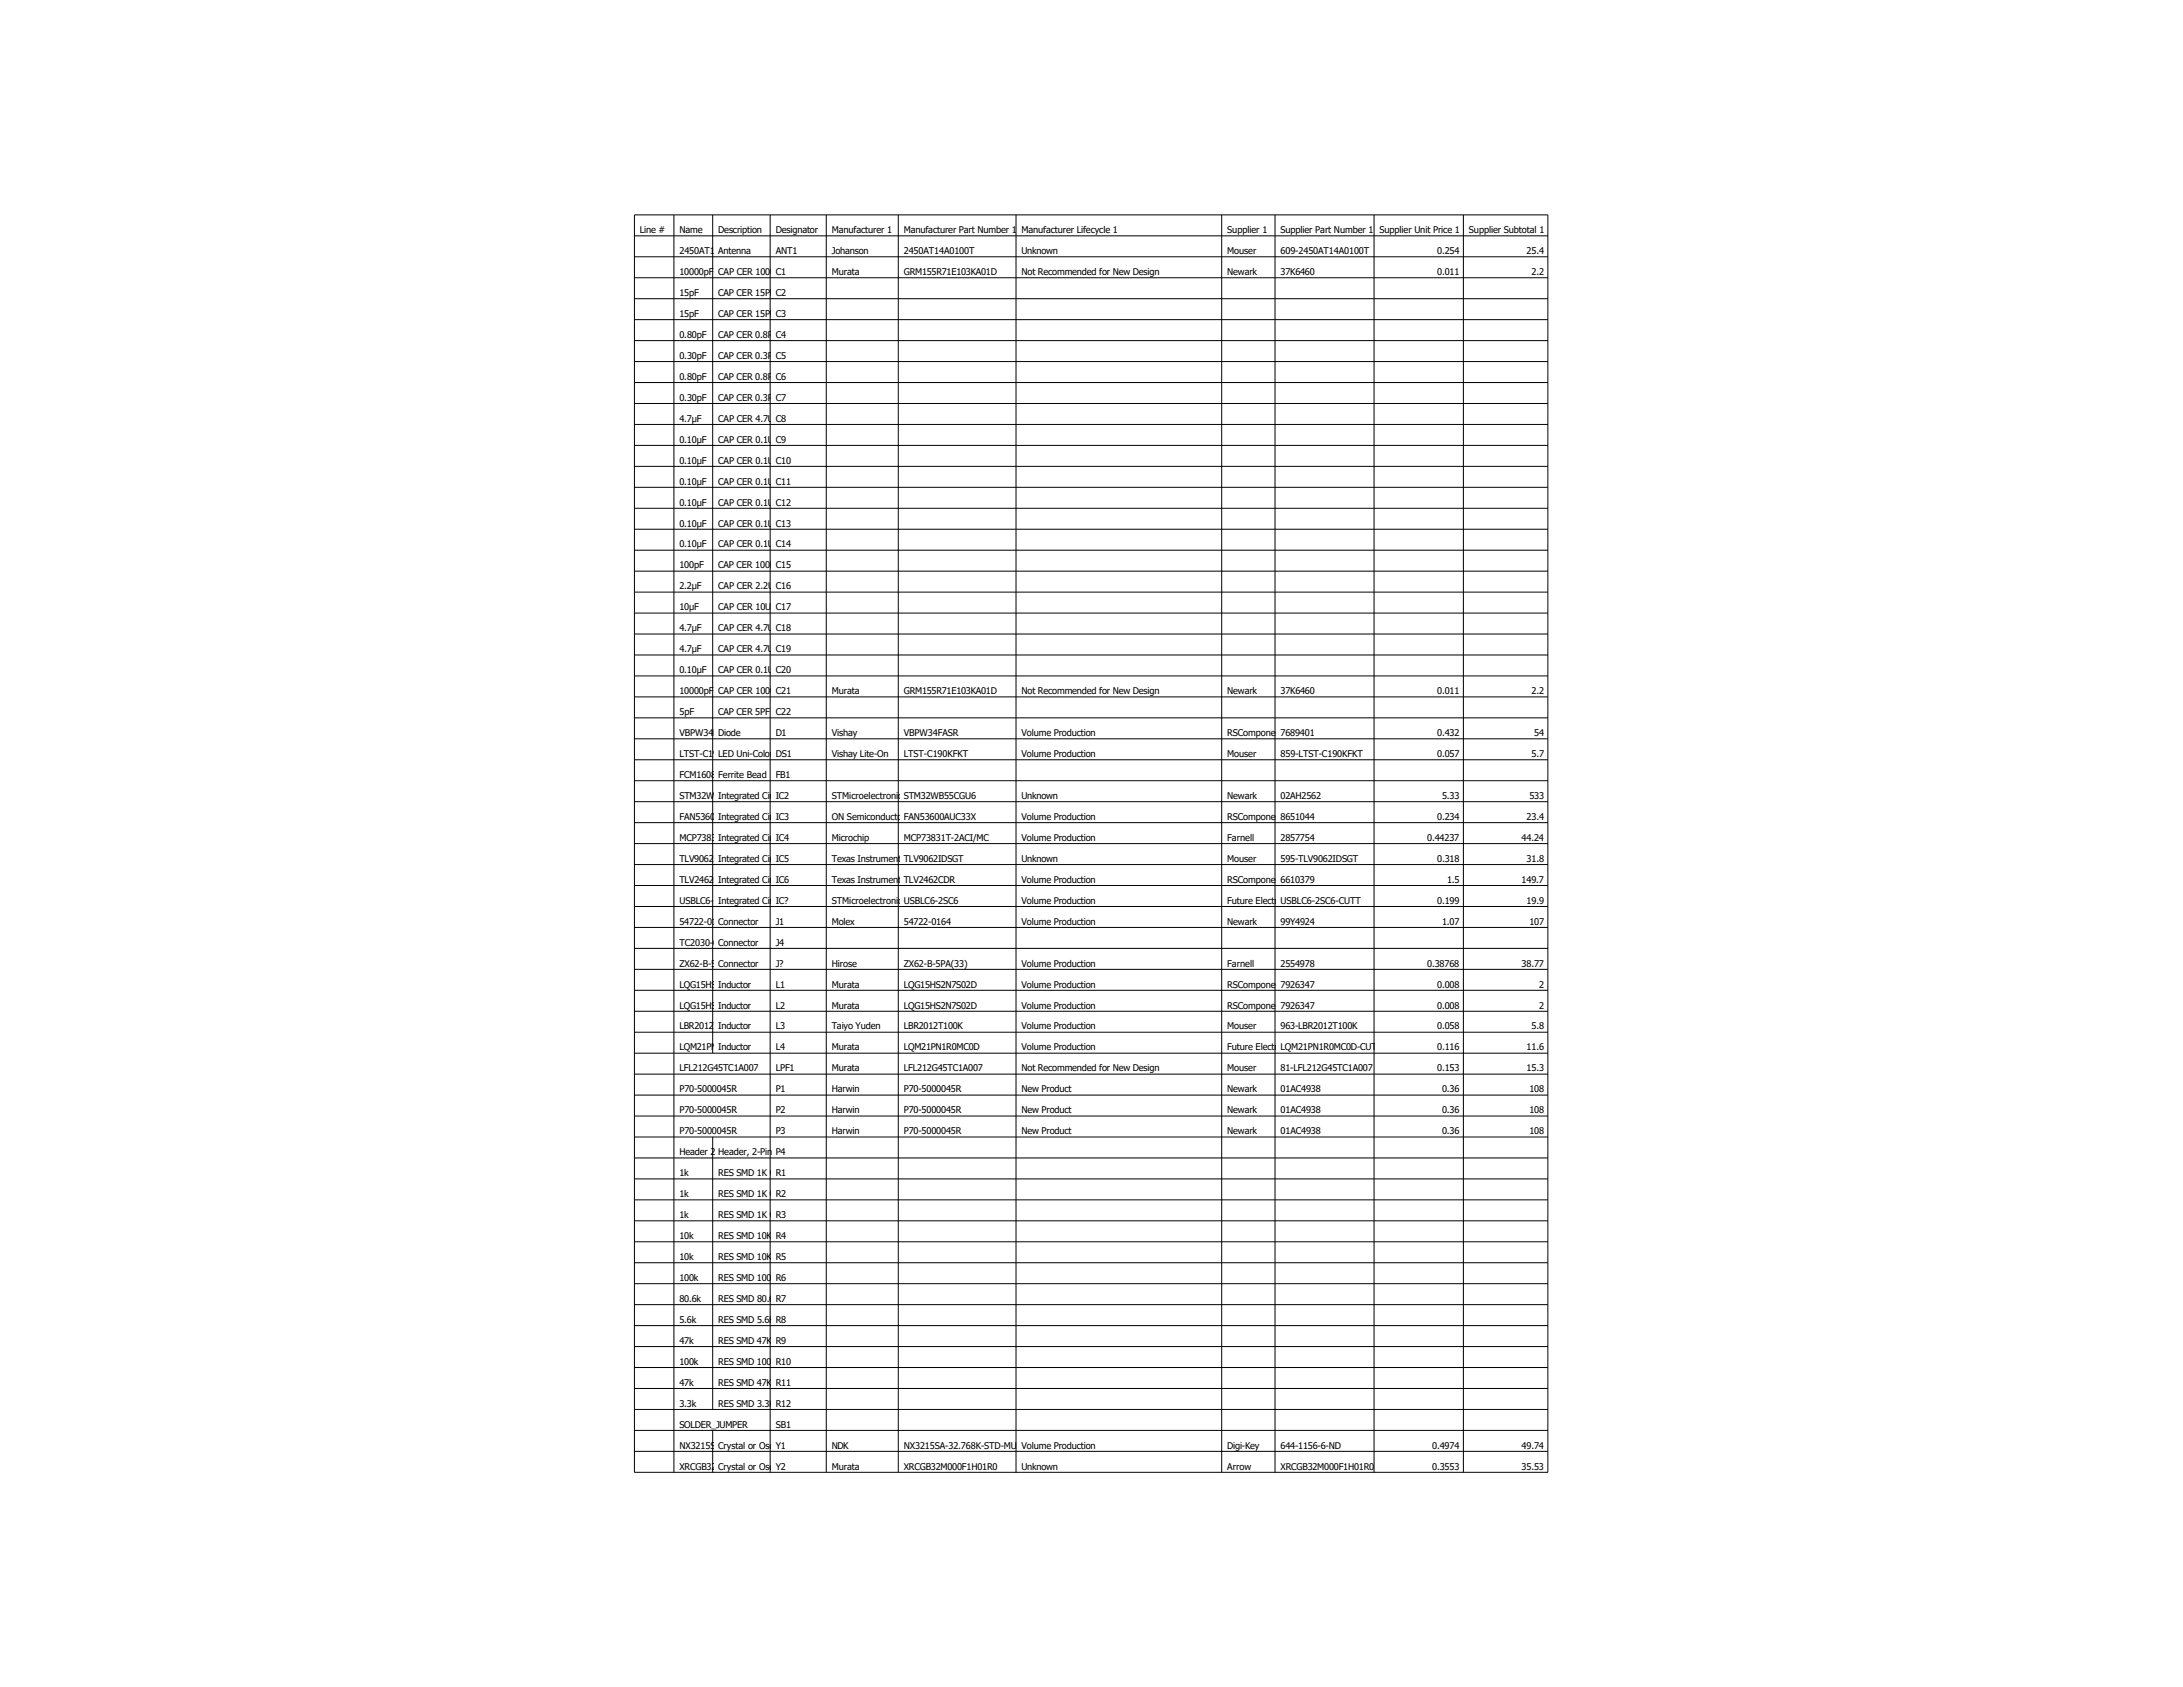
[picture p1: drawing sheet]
<svg xmlns="http://www.w3.org/2000/svg" width="279mm" height="216mm" viewBox="0 0 279 216" stroke-linecap="round" stroke-linejoin="round" font-family="sans-serif">
<defs><g id="words">
<g font-size="1.2">
<text x="81.9" y="29.8">Line #</text>
<text x="87" y="29.8">Name</text>
<text x="91.9" y="29.8">Description</text>
<text x="99.3" y="29.8">Designator</text>
<text x="106.5" y="29.8">Manufacturer 1</text>
<text x="115.7" y="29.8">Manufacturer Part Number 1</text>
<text x="130.7" y="29.8">Manufacturer Lifecycle 1</text>
<text x="157.1" y="29.8">Supplier 1</text>
<text x="163.9" y="29.8">Supplier Part Number 1</text>
<text x="176.6" y="29.8">Supplier Unit Price 1</text>
<text x="188" y="29.8">Supplier Subtotal 1</text>
<text x="87" y="32.5">2450AT14A0100T</text>
<text x="87" y="35.2">10000pF</text>
<text x="91.9" y="32.5">Antenna</text>
<text x="91.9" y="35.2">CAP CER 10000PF 50V X7R 0402</text>
<text x="99.3" y="32.5">ANT1</text>
<text x="99.3" y="35.2">C1</text>
<text x="106.5" y="32.5">Johanson</text>
<text x="106.5" y="35.2">Murata</text>
<text x="115.7" y="32.5">2450AT14A0100T</text>
<text x="115.7" y="35.2">GRM155R71E103KA01D</text>
<text x="130.7" y="32.5">Unknown</text>
<text x="130.7" y="35.2">Not Recommended for New Design</text>
<text x="157.1" y="32.5">Mouser</text>
<text x="157.1" y="35.2">Newark</text>
<text x="163.9" y="32.5">609-2450AT14A0100T</text>
<text x="163.9" y="35.2">37K6460</text>
<text x="183.9" y="32.5">0.254</text>
<text x="183.9" y="35.2">0.011</text>
<text x="195.4" y="32.5">25.4</text>
<text x="196" y="35.2">2.2</text>
<text x="87" y="37.9">15pF</text>
<text x="87" y="40.6">15pF</text>
<text x="91.9" y="37.9">CAP CER 15PF 50V NP0 0402</text>
<text x="91.9" y="40.6">CAP CER 15PF 50V NP0 0402</text>
<text x="99.3" y="37.9">C2</text>
<text x="99.3" y="40.6">C3</text>
<text x="87" y="43.2">0.80pF</text>
<text x="87" y="45.9">0.30pF</text>
<text x="91.9" y="43.2">CAP CER 0.8PF 50V NP0 0402</text>
<text x="91.9" y="45.9">CAP CER 0.3PF 50V NP0 0402</text>
<text x="99.3" y="43.2">C4</text>
<text x="99.3" y="45.9">C5</text>
<text x="87" y="48.6">0.80pF</text>
<text x="87" y="51.3">0.30pF</text>
<text x="87" y="54">4.7µF</text>
<text x="91.9" y="48.6">CAP CER 0.8PF 50V NP0 0402</text>
<text x="91.9" y="51.3">CAP CER 0.3PF 50V NP0 0402</text>
<text x="91.9" y="54">CAP CER 4.7UF 4V X5R 0402</text>
<text x="99.3" y="48.6">C6</text>
<text x="99.3" y="51.3">C7</text>
<text x="99.3" y="54">C8</text>
<text x="87" y="56.7">0.10µF</text>
<text x="87" y="59.3">0.10µF</text>
<text x="91.9" y="56.7">CAP CER 0.1UF 16V X7R 0402</text>
<text x="91.9" y="59.3">CAP CER 0.1UF 16V X7R 0402</text>
<text x="99.3" y="56.7">C9</text>
<text x="99.3" y="59.3">C10</text>
<text x="87" y="62">0.10µF</text>
<text x="87" y="64.7">0.10µF</text>
<text x="91.9" y="62">CAP CER 0.1UF 16V X7R 0402</text>
<text x="91.9" y="64.7">CAP CER 0.1UF 16V X7R 0402</text>
<text x="99.3" y="62">C11</text>
<text x="99.3" y="64.7">C12</text>
<text x="87" y="67.4">0.10µF</text>
<text x="87" y="70.1">0.10µF</text>
<text x="91.9" y="67.4">CAP CER 0.1UF 16V X7R 0402</text>
<text x="91.9" y="70.1">CAP CER 0.1UF 16V X7R 0402</text>
<text x="99.3" y="67.4">C13</text>
<text x="99.3" y="70.1">C14</text>
<text x="87" y="72.7">100pF</text>
<text x="87" y="75.4">2.2µF</text>
<text x="91.9" y="72.7">CAP CER 100PF 50V NP0 0402</text>
<text x="91.9" y="75.4">CAP CER 2.2UF 6.3V X5R 0402</text>
<text x="99.3" y="72.7">C15</text>
<text x="99.3" y="75.4">C16</text>
<text x="87" y="78.1">10µF</text>
<text x="87" y="80.8">4.7µF</text>
<text x="87" y="83.5">4.7µF</text>
<text x="91.9" y="78.1">CAP CER 10UF 6.3V X5R 0603</text>
<text x="91.9" y="80.8">CAP CER 4.7UF 4V X5R 0402</text>
<text x="91.9" y="83.5">CAP CER 4.7UF 4V X5R 0402</text>
<text x="99.3" y="78.1">C17</text>
<text x="99.3" y="80.8">C18</text>
<text x="99.3" y="83.5">C19</text>
<text x="87" y="86.2">0.10µF</text>
<text x="87" y="88.8">10000pF</text>
<text x="91.9" y="86.2">CAP CER 0.1UF 16V X7R 0402</text>
<text x="91.9" y="88.8">CAP CER 10000PF 50V X7R 0402</text>
<text x="99.3" y="86.2">C20</text>
<text x="99.3" y="88.8">C21</text>
<text x="106.5" y="88.8">Murata</text>
<text x="115.7" y="88.8">GRM155R71E103KA01D</text>
<text x="130.7" y="88.8">Not Recommended for New Design</text>
<text x="157.1" y="88.8">Newark</text>
<text x="163.9" y="88.8">37K6460</text>
<text x="183.9" y="88.8">0.011</text>
<text x="196" y="88.8">2.2</text>
<text x="87" y="91.5">5pF</text>
<text x="87" y="94.2">VBPW34FASR</text>
<text x="91.9" y="91.5">CAP CER 5PF 50V NP0 0402</text>
<text x="91.9" y="94.2">Diode</text>
<text x="99.3" y="91.5">C22</text>
<text x="99.3" y="94.2">D1</text>
<text x="106.5" y="94.2">Vishay</text>
<text x="115.7" y="94.2">VBPW34FASR</text>
<text x="130.7" y="94.2">Volume Production</text>
<text x="157.1" y="94.2">RSComponents</text>
<text x="163.9" y="94.2">7689401</text>
<text x="183.9" y="94.2">0.432</text>
<text x="196.4" y="94.2">54</text>
<text x="87" y="96.9">LTST-C190KFKT</text>
<text x="87" y="99.6">FCM1608KF-601T03</text>
<text x="91.9" y="96.9">LED Uni-Color Orange, 75 mW, 30 mA, -35 to 85 degC, 2-Pin SMD, RoHS, Tape and Reel</text>
<text x="91.9" y="99.6">Ferrite Bead</text>
<text x="99.3" y="96.9">DS1</text>
<text x="99.3" y="99.6">FB1</text>
<text x="106.5" y="96.9">Vishay Lite-On</text>
<text x="115.7" y="96.9">LTST-C190KFKT</text>
<text x="130.7" y="96.9">Volume Production</text>
<text x="157.1" y="96.9">Mouser</text>
<text x="163.9" y="96.9">859-LTST-C190KFKT</text>
<text x="183.9" y="96.9">0.057</text>
<text x="196" y="96.9">5.7</text>
<text x="87" y="102.2">STM32WB55CGU6</text>
<text x="87" y="104.9">FAN53600AUC33X</text>
<text x="87" y="107.6">MCP73831T-2ACI_MC</text>
<text x="91.9" y="102.2">Integrated Circuit</text>
<text x="91.9" y="104.9">Integrated Circuit</text>
<text x="91.9" y="107.6">Integrated Circuit</text>
<text x="99.3" y="102.2">IC2</text>
<text x="99.3" y="104.9">IC3</text>
<text x="99.3" y="107.6">IC4</text>
<text x="106.5" y="102.2">STMicroelectronicsSTM32WB55CGU6</text>
<text x="106.5" y="104.9">ON Semiconductor / Fairchild</text>
<text x="106.5" y="107.6">Microchip</text>
<text x="115.7" y="104.9">FAN53600AUC33X</text>
<text x="115.7" y="107.6">MCP73831T-2ACI/MC</text>
<text x="130.7" y="102.2">Unknown</text>
<text x="130.7" y="104.9">Volume Production</text>
<text x="130.7" y="107.6">Volume Production</text>
<text x="157.1" y="102.2">Newark</text>
<text x="157.1" y="104.9">RSComponents</text>
<text x="157.1" y="107.6">Farnell</text>
<text x="163.9" y="102.2">02AH2562</text>
<text x="163.9" y="104.9">8651044</text>
<text x="163.9" y="107.6">2857754</text>
<text x="182.7" y="107.6">0.44237</text>
<text x="183.9" y="104.9">0.234</text>
<text x="184.6" y="102.2">5.33</text>
<text x="194.8" y="107.6">44.24</text>
<text x="195.4" y="104.9">23.4</text>
<text x="195.7" y="102.2">533</text>
<text x="87" y="110.3">TLV9062IDSGT</text>
<text x="87" y="113">TLV2462CDR</text>
<text x="91.9" y="110.3">Integrated Circuit</text>
<text x="91.9" y="113">Integrated Circuit</text>
<text x="99.3" y="110.3">IC5</text>
<text x="99.3" y="113">IC6</text>
<text x="106.5" y="110.3">Texas InstrumentsTLV9062IDSGT</text>
<text x="106.5" y="113">Texas InstrumentsTLV2462CDR</text>
<text x="130.7" y="110.3">Unknown</text>
<text x="130.7" y="113">Volume Production</text>
<text x="157.1" y="110.3">Mouser</text>
<text x="157.1" y="113">RSComponents</text>
<text x="163.9" y="110.3">595-TLV9062IDSGT</text>
<text x="163.9" y="113">6610379</text>
<text x="183.9" y="110.3">0.318</text>
<text x="185.2" y="113">1.5</text>
<text x="194.8" y="113">149.7</text>
<text x="195.4" y="110.3">31.8</text>
<text x="87" y="115.7">USBLC6-2SC6</text>
<text x="87" y="118.3">54722-0164</text>
<text x="91.9" y="115.7">Integrated Circuit</text>
<text x="91.9" y="118.3">Connector</text>
<text x="99.3" y="115.7">IC?</text>
<text x="99.3" y="118.3">J1</text>
<text x="106.5" y="115.7">STMicroelectronicsUSBLC6-2SC6</text>
<text x="106.5" y="118.3">Molex</text>
<text x="115.7" y="118.3">54722-0164</text>
<text x="130.7" y="115.7">Volume Production</text>
<text x="130.7" y="118.3">Volume Production</text>
<text x="157.1" y="115.7">Future Electronics</text>
<text x="157.1" y="118.3">Newark</text>
<text x="163.9" y="115.7">USBLC6-2SC6-CUTT</text>
<text x="163.9" y="118.3">99Y4924</text>
<text x="183.9" y="115.7">0.199</text>
<text x="184.6" y="118.3">1.07</text>
<text x="195.4" y="115.7">19.9</text>
<text x="195.7" y="118.3">107</text>
<text x="87" y="121">TC2030-CTX-NL</text>
<text x="87" y="123.7">ZX62-B-5PA(33)</text>
<text x="91.9" y="121">Connector</text>
<text x="91.9" y="123.7">Connector</text>
<text x="99.3" y="121">J4</text>
<text x="99.3" y="123.7">J?</text>
<text x="106.5" y="123.7">Hirose</text>
<text x="115.7" y="123.7">ZX62-B-5PA(33)</text>
<text x="130.7" y="123.7">Volume Production</text>
<text x="157.1" y="123.7">Farnell</text>
<text x="163.9" y="123.7">2554978</text>
<text x="182.7" y="123.7">0.38768</text>
<text x="194.8" y="123.7">38.77</text>
<text x="87" y="126.4">LQG15HS2N7S02D</text>
<text x="87" y="129.1">LQG15HS2N7S02D</text>
<text x="87" y="131.8">LBR2012T100K</text>
<text x="91.9" y="126.4">Inductor</text>
<text x="91.9" y="129.1">Inductor</text>
<text x="91.9" y="131.8">Inductor</text>
<text x="99.3" y="126.4">L1</text>
<text x="99.3" y="129.1">L2</text>
<text x="99.3" y="131.8">L3</text>
<text x="106.5" y="126.4">Murata</text>
<text x="106.5" y="129.1">Murata</text>
<text x="106.5" y="131.8">Taiyo Yuden</text>
<text x="115.7" y="126.4">LQG15HS2N7S02D</text>
<text x="115.7" y="129.1">LQG15HS2N7S02D</text>
<text x="115.7" y="131.8">LBR2012T100K</text>
<text x="130.7" y="126.4">Volume Production</text>
<text x="130.7" y="129.1">Volume Production</text>
<text x="130.7" y="131.8">Volume Production</text>
<text x="157.1" y="126.4">RSComponents</text>
<text x="157.1" y="129.1">RSComponents</text>
<text x="157.1" y="131.8">Mouser</text>
<text x="163.9" y="126.4">7926347</text>
<text x="163.9" y="129.1">7926347</text>
<text x="163.9" y="131.8">963-LBR2012T100K</text>
<text x="183.9" y="126.4">0.008</text>
<text x="183.9" y="129.1">0.008</text>
<text x="183.9" y="131.8">0.058</text>
<text x="196" y="131.8">5.8</text>
<text x="197" y="126.4">2</text>
<text x="197" y="129.1">2</text>
<text x="87" y="134.4">LQM21PN1R0MC0D</text>
<text x="87" y="137.1">LFL212G45TC1A007</text>
<text x="91.9" y="134.4">Inductor</text>
<text x="99.3" y="134.4">L4</text>
<text x="99.3" y="137.1">LPF1</text>
<text x="106.5" y="134.4">Murata</text>
<text x="106.5" y="137.1">Murata</text>
<text x="115.7" y="134.4">LQM21PN1R0MC0D</text>
<text x="115.7" y="137.1">LFL212G45TC1A007</text>
<text x="130.7" y="134.4">Volume Production</text>
<text x="130.7" y="137.1">Not Recommended for New Design</text>
<text x="157.1" y="134.4">Future Electronics</text>
<text x="157.1" y="137.1">Mouser</text>
<text x="163.9" y="134.4">LQM21PN1R0MC0D-CUTT</text>
<text x="163.9" y="137.1">81-LFL212G45TC1A007</text>
<text x="183.9" y="134.4">0.116</text>
<text x="183.9" y="137.1">0.153</text>
<text x="195.4" y="134.4">11.6</text>
<text x="195.4" y="137.1">15.3</text>
<text x="87" y="139.8">P70-5000045R</text>
<text x="87" y="142.5">P70-5000045R</text>
<text x="99.3" y="139.8">P1</text>
<text x="99.3" y="142.5">P2</text>
<text x="106.5" y="139.8">Harwin</text>
<text x="106.5" y="142.5">Harwin</text>
<text x="115.7" y="139.8">P70-5000045R</text>
<text x="115.7" y="142.5">P70-5000045R</text>
<text x="130.7" y="139.8">New Product</text>
<text x="130.7" y="142.5">New Product</text>
<text x="157.1" y="139.8">Newark</text>
<text x="157.1" y="142.5">Newark</text>
<text x="163.9" y="139.8">01AC4938</text>
<text x="163.9" y="142.5">01AC4938</text>
<text x="184.6" y="139.8">0.36</text>
<text x="184.6" y="142.5">0.36</text>
<text x="195.7" y="139.8">108</text>
<text x="195.7" y="142.5">108</text>
<text x="87" y="145.2">P70-5000045R</text>
<text x="87" y="147.8">Header 2 Header, 2-Pin</text>
<text x="99.3" y="145.2">P3</text>
<text x="99.3" y="147.8">P4</text>
<text x="106.5" y="145.2">Harwin</text>
<text x="115.7" y="145.2">P70-5000045R</text>
<text x="130.7" y="145.2">New Product</text>
<text x="157.1" y="145.2">Newark</text>
<text x="163.9" y="145.2">01AC4938</text>
<text x="184.6" y="145.2">0.36</text>
<text x="195.7" y="145.2">108</text>
<text x="87" y="150.5">1k</text>
<text x="87" y="153.2">1k</text>
<text x="87" y="155.9">1k</text>
<text x="91.9" y="150.5">RES SMD 1K OHM 5% 1/10W 0402</text>
<text x="91.9" y="153.2">RES SMD 1K OHM 5% 1/10W 0402</text>
<text x="91.9" y="155.9">RES SMD 1K OHM 5% 1/10W 0402</text>
<text x="99.3" y="150.5">R1</text>
<text x="99.3" y="153.2">R2</text>
<text x="99.3" y="155.9">R3</text>
<text x="87" y="158.6">10k</text>
<text x="87" y="161.3">10k</text>
<text x="91.9" y="158.6">RES SMD 10K OHM 5% 1/10W 0402</text>
<text x="91.9" y="161.3">RES SMD 10K OHM 5% 1/10W 0402</text>
<text x="99.3" y="158.6">R4</text>
<text x="99.3" y="161.3">R5</text>
<text x="87" y="163.9">100k</text>
<text x="87" y="166.6">80.6k</text>
<text x="91.9" y="163.9">RES SMD 100K OHM 1% 1/10W 0402</text>
<text x="91.9" y="166.6">RES SMD 80.6K OHM 1% 1/10W 0402</text>
<text x="99.3" y="163.9">R6</text>
<text x="99.3" y="166.6">R7</text>
<text x="87" y="169.3">5.6k</text>
<text x="87" y="172">47k</text>
<text x="91.9" y="169.3">RES SMD 5.6K OHM 5% 1/10W 0402</text>
<text x="91.9" y="172">RES SMD 47K OHM 5% 1/10W 0402</text>
<text x="99.3" y="169.3">R8</text>
<text x="99.3" y="172">R9</text>
<text x="87" y="174.7">100k</text>
<text x="87" y="177.3">47k</text>
<text x="91.9" y="174.7">RES SMD 100K OHM 5% 1/10W 0402</text>
<text x="91.9" y="177.3">RES SMD 47K OHM 5% 1/10W 0402</text>
<text x="99.3" y="174.7">R10</text>
<text x="99.3" y="177.3">R11</text>
<text x="87" y="180">3.3k</text>
<text x="87" y="182.7">SOLDER_JUMPER</text>
<text x="87" y="185.4">NX3215SA-32.768K-STD-MUA-8</text>
<text x="91.9" y="180">RES SMD 3.3K OHM 5% 1/10W 0402</text>
<text x="91.9" y="185.4">Crystal or Oscillator</text>
<text x="99.3" y="180">R12</text>
<text x="99.3" y="182.7">SB1</text>
<text x="99.3" y="185.4">Y1</text>
<text x="106.5" y="185.4">NDK</text>
<text x="115.7" y="185.4">NX3215SA-32.768K-STD-MUA-8</text>
<text x="130.7" y="185.4">Volume Production</text>
<text x="157.1" y="185.4">Digi-Key</text>
<text x="163.9" y="185.4">644-1156-6-ND</text>
<text x="183.3" y="185.4">0.4974</text>
<text x="194.8" y="185.4">49.74</text>
<text x="87" y="188.1">XRCGB32M000F1H01R0 Y2</text>
<text x="91.9" y="188.1">Crystal or Oscillator</text>
<text x="106.5" y="188.1">Murata</text>
<text x="115.7" y="188.1">XRCGB32M000F1H01R0</text>
<text x="130.7" y="188.1">Unknown</text>
<text x="157.1" y="188.1">Arrow</text>
<text x="163.9" y="188.1">XRCGB32M000F1H01R0</text>
<text x="183.3" y="188.1">0.3553</text>
<text x="194.8" y="188.1">35.53</text>
</g>
</g></defs>
<g fill="none" stroke="#000" stroke-width=".13">
<path d="M81.2 27.5h116.9v160.9h-116.9zM81.2 30.2h116.9M81.2 32.9h116.9M81.2 35.5h116.9M81.2 38.2h116.9M86.3 27.5v160.9M91.2 27.5v107.3M98.6 27.5v160.9M105.8 27.5v160.9M115 27.5v160.9M130 27.5v160.9M156.4 27.5v160.9"/>
<path d="M163.2 27.5v160.9M175.9 27.5v160.9M187.3 27.5v160.9M81.2 40.9h116.9M81.2 43.6h116.9M81.2 46.3h116.9M81.2 49h116.9M81.2 51.6h116.9M81.2 54.3h116.9M81.2 57h116.9M81.2 59.7h116.9M81.2 62.4h116.9"/>
<path d="M81.2 65h116.9M81.2 67.7h116.9M81.2 70.4h116.9M81.2 73.1h116.9M81.2 75.8h116.9M81.2 78.5h116.9M81.2 81.1h116.9M81.2 83.8h116.9M81.2 86.5h116.9M81.2 89.2h116.9M81.2 91.9h116.9M81.2 94.6h116.9"/>
<path d="M81.2 97.2h116.9M81.2 99.9h116.9M81.2 102.6h116.9M81.2 105.3h116.9M81.2 108h116.9M81.2 110.6h116.9M81.2 113.3h116.9M81.2 116h116.9M81.2 118.7h116.9M81.2 121.4h116.9M81.2 124.1h116.9M81.2 126.7h116.9"/>
<path d="M81.2 129.4h116.9M81.2 132.1h116.9M81.2 134.8h116.9M81.2 137.5h116.9M81.2 140.1h116.9M81.2 142.8h116.9M81.2 145.5h116.9M81.2 148.2h116.9M81.2 150.9h116.9M81.2 153.6h116.9M81.2 156.2h116.9M81.2 158.9h116.9"/>
<path d="M91.2 145.5v34.9M81.2 161.6h116.9M81.2 164.3h116.9M81.2 167h116.9M81.2 169.7h116.9M81.2 172.3h116.9M81.2 175h116.9M81.2 177.7h116.9M81.2 180.4h116.9M81.2 183.1h116.9M81.2 185.7h116.9M91.2 183.1v5.3"/>
</g>
<use href="#words"/>
</svg>
